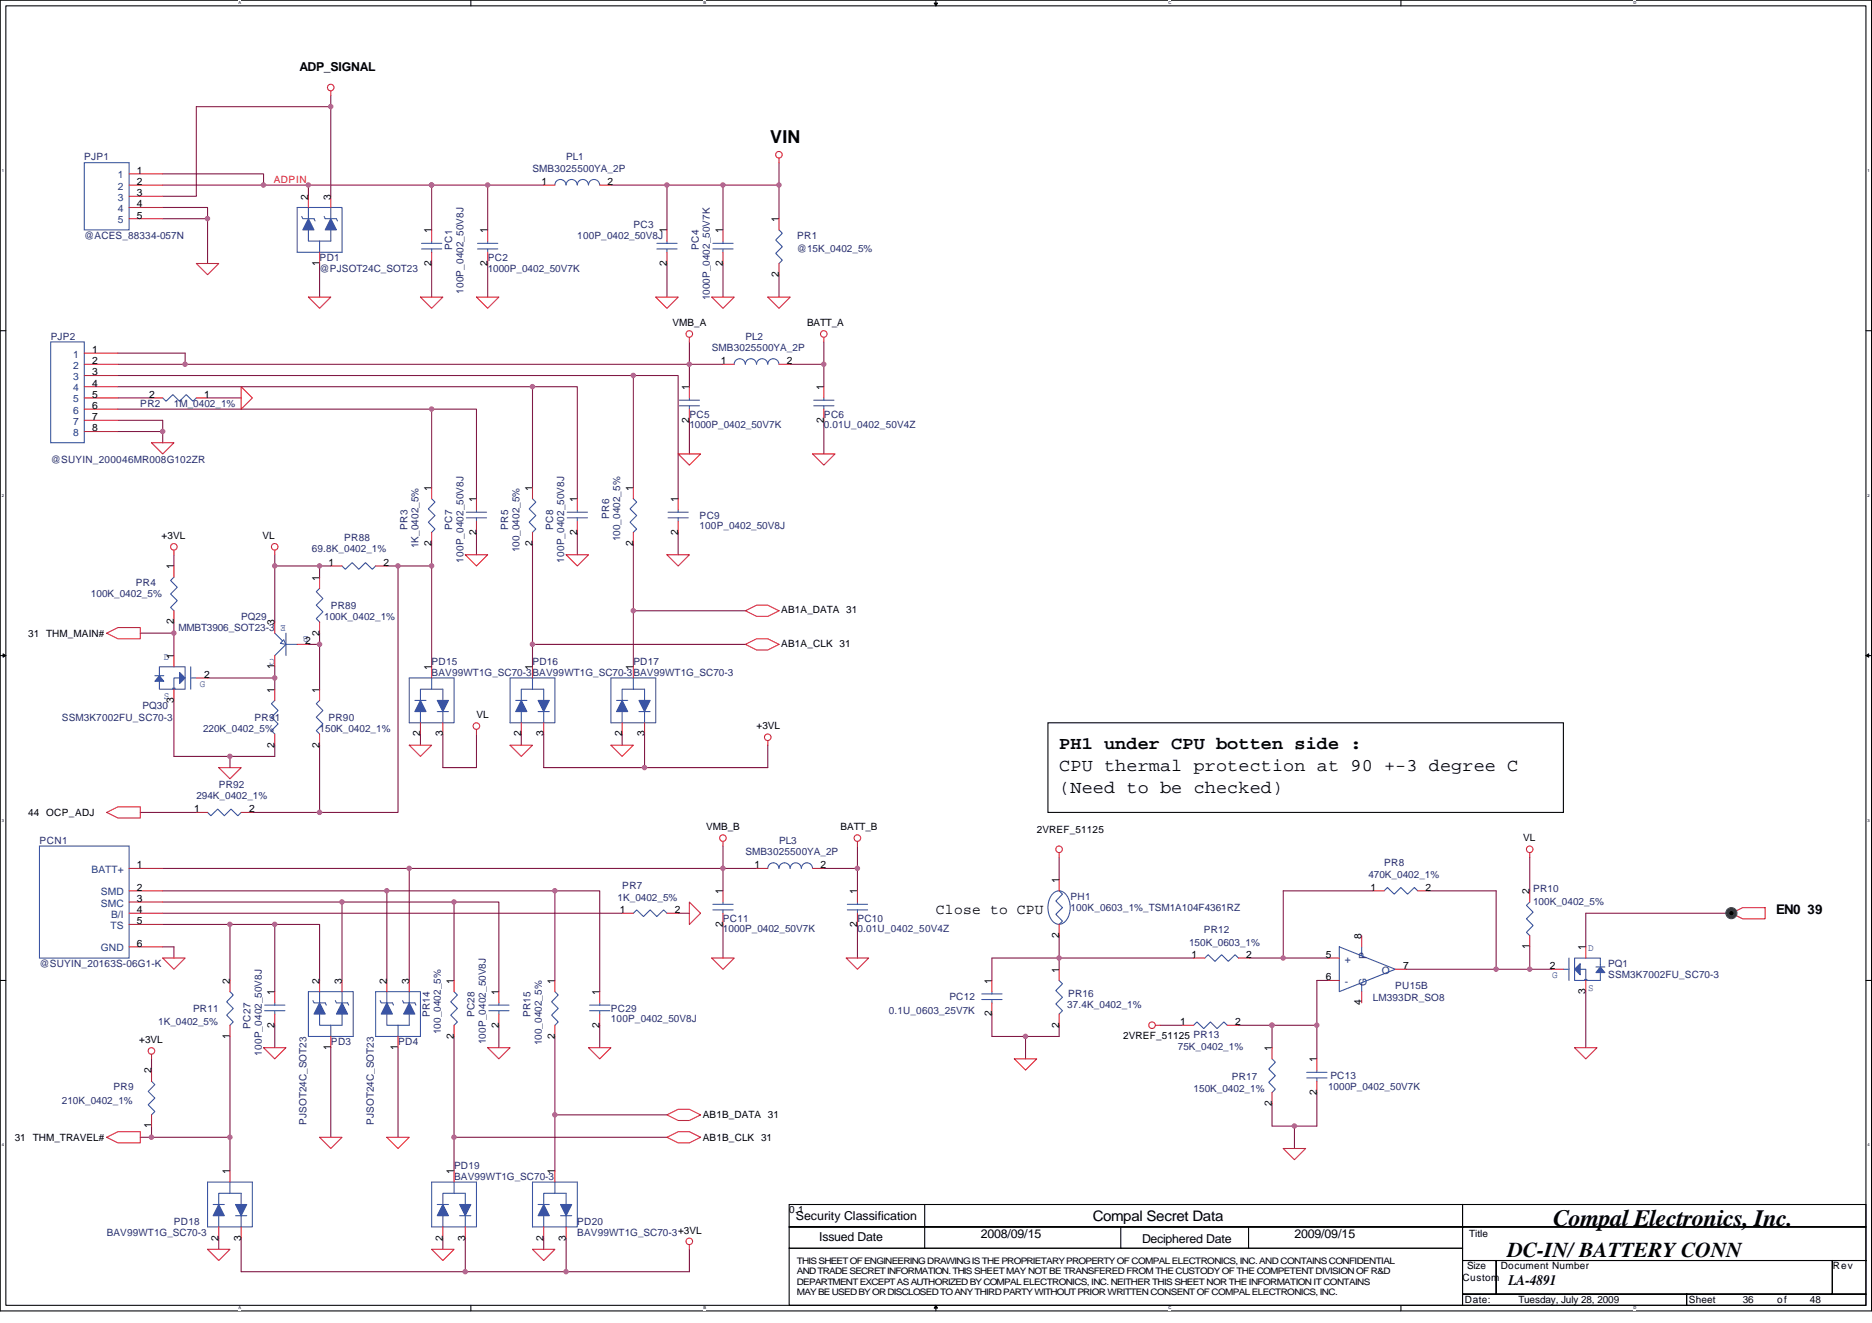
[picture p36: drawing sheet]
<svg xmlns="http://www.w3.org/2000/svg" width="297mm" height="210mm" viewBox="0 0 297 210" stroke-linecap="round" stroke-linejoin="round" font-family="sans-serif">
<defs><g id="words">
<text font-size="3.7" fill="#010202" x="246.5" y="194.5">Compal Electronics, Inc.</text>
<text font-size="3.4" fill="#010202" x="239.2" y="199.6">DC-IN/ BATTERY CONN</text>
<g font-size="2.8" fill="#010202">
<text x="122.2" y="22.8">VIN</text>
<text x="168.1" y="118.8">PH1 under CPU botten side :</text>
<text x="168.1" y="125.9">(Need to be checked)</text>
<text x="168.1" y="122.3">CPU thermal protection at 90 +-3 degree C</text>
</g>
<g font-size="2.3" fill="#010202">
<text x="148.5" y="145">Close to CPU</text>
<text x="173.4" y="193.8">Compal Secret Data</text>
<text x="239.3" y="203.9">LA-4891</text>
</g>
<text font-size="2.1" fill="#010202" x="281.8" y="145.1">EN0 39</text>
<g font-size="1.9" fill="#010202">
<text x="47.5" y="11.3">ADP_SIGNAL</text>
<text x="126.3" y="193.7">Security Classification</text>
<text x="130" y="197">Issued Date</text>
<text x="155.6" y="196.5">2008/09/15</text>
<text x="181.2" y="197.2">Deciphered Date</text>
<text x="205.4" y="196.5">2009/09/15</text>
</g>
<g font-size="1.6" fill="#282973">
<text x="13.4" y="25.5">PJP1</text>
<text x="84.5" y="27.2">SMB3025500YA_2P</text>
<text x="89.8" y="25.5">PL1</text>
<text x="13.4" y="37.9">@ACES_88334-057N</text>
<text x="50.7" y="41.5">PD1</text>
<text x="71.8" y="39.7" transform="rotate(-90 71.8 39.7)">PC1</text>
<text x="77.4" y="41.5">PC2</text>
<text x="91.6" y="37.9">100P_0402_50V8J</text>
<text x="100.5" y="36.1">PC3</text>
<text x="110.9" y="39.7" transform="rotate(-90 110.9 39.7)">PC4</text>
<text x="126.4" y="40">@15K_0402_5%</text>
<text x="126.5" y="37.9">PR1</text>
<text x="50.7" y="43.2">@PJSOT24C_SOT23</text>
<text x="73.5" y="46.6" transform="rotate(-90 73.5 46.6)">100P_0402_50V8J</text>
<text x="77.4" y="43.2">1000P_0402_50V7K</text>
<text x="112.6" y="47.7" transform="rotate(-90 112.6 47.7)">1000P_0402_50V7K</text>
<text x="8" y="53.9">PJP2</text>
<text x="118.3" y="53.9">PL2</text>
<text x="112.9" y="55.7">SMB3025500YA_2P</text>
<text x="22.3" y="64.6">PR2</text>
<text x="27.6" y="64.6">1M_0402_1%</text>
<text x="109.4" y="66.4">PC5</text>
<text x="109.4" y="68">1000P_0402_50V7K</text>
<text x="130.7" y="66.4">PC6</text>
<text x="130.7" y="68">0.01U_0402_50V4Z</text>
<text x="8" y="73.5">@SUYIN_200046MR008G102ZR</text>
<text x="96.6" y="82.4" transform="rotate(-90 96.6 82.4)">PR6</text>
<text x="111" y="82.4">PC9</text>
<text x="111" y="84">100P_0402_50V8J</text>
<text x="49.5" y="87.7">69.8K_0402_1%</text>
<text x="54.6" y="85.9">PR88</text>
<text x="64.6" y="84.1" transform="rotate(-90 64.6 84.1)">PR3</text>
<text x="66.4" y="87" transform="rotate(-90 66.4 87)">1K_0402_5%</text>
<text x="71.8" y="84.1" transform="rotate(-90 71.8 84.1)">PC7</text>
<text x="73.5" y="89.3" transform="rotate(-90 73.5 89.3)">100P_0402_50V8J</text>
<text x="80.6" y="84.1" transform="rotate(-90 80.6 84.1)">PR5</text>
<text x="82.4" y="87.7" transform="rotate(-90 82.4 87.7)">100_0402_5%</text>
<text x="87.8" y="84.1" transform="rotate(-90 87.8 84.1)">PC8</text>
<text x="89.5" y="89.3" transform="rotate(-90 89.5 89.3)">100P_0402_50V8J</text>
<text x="98.4" y="85.9" transform="rotate(-90 98.4 85.9)">100_0402_5%</text>
<text x="14.4" y="94.8">100K_0402_5%</text>
<text x="21.6" y="93">PR4</text>
<text x="28.3" y="100.1">MMBT3906_SOT23-3</text>
<text x="38.3" y="98.4">PQ29</text>
<text x="51.4" y="98.4">100K_0402_1%</text>
<text x="52.5" y="96.6">PR89</text>
<text x="68.5" y="105.5">PD15</text>
<text x="68.5" y="107.2">BAV99WT1G_SC70-3BAV99WT1G_SC70-3BAV99WT1G_SC70-3</text>
<text x="84.5" y="105.5">PD16</text>
<text x="100.5" y="105.5">PD17</text>
<text x="22.6" y="112.6">PQ30</text>
<text x="9.8" y="114.4">SSM3K7002FU_SC70-3</text>
<text x="32.2" y="116.1">220K_0402_5%</text>
<text x="40.4" y="114.4">PR91</text>
<text x="50.7" y="116.1">150K_0402_1%</text>
<text x="52.1" y="114.4">PR90</text>
<text x="34.7" y="125">PR92</text>
<text x="31.2" y="126.8">294K_0402_1%</text>
<text x="6.3" y="133.9">PCN1</text>
<text x="118.3" y="135.7">SMB3025500YA_2P</text>
<text x="123.6" y="133.9">PL3</text>
<text x="219.6" y="137.5">PR8</text>
<text x="98" y="143">1K_0402_5%</text>
<text x="98.7" y="141">PR7</text>
<text x="169.8" y="142.8">PH1</text>
<text x="217.1" y="139.4">470K_0402_1%</text>
<text x="243.3" y="141.6">PR10</text>
<text x="243.3" y="143.7">100K_0402_5%</text>
<text x="114.7" y="146.4">PC11</text>
<text x="114.7" y="148">1000P_0402_50V7K</text>
<text x="136.1" y="146.4">PC10</text>
<text x="136.1" y="148">0.01U_0402_50V4Z</text>
<text x="169.8" y="144.6">100K_0603_1%_TSM1A104F4361RZ</text>
<text x="191" y="148.1">PR12</text>
<text x="6.3" y="153.5">@SUYIN_20163S-06G1-K</text>
<text x="188.7" y="150.1">150K_0603_1%</text>
<text x="255.2" y="153.5">PQ1</text>
<text x="255.2" y="155.3">SSM3K7002FU_SC70-3</text>
<text x="30.6" y="160.6">PR11</text>
<text x="68.2" y="161.5" transform="rotate(-90 68.2 161.5)">PR14</text>
<text x="75.3" y="161.5" transform="rotate(-90 75.3 161.5)">PC28</text>
<text x="84.2" y="161.5" transform="rotate(-90 84.2 161.5)">PR15</text>
<text x="96.9" y="160.6">PC29</text>
<text x="141" y="160.9">0.1U_0603_25V7K</text>
<text x="150.6" y="158.6">PC12</text>
<text x="169.3" y="160.1">37.4K_0402_1%</text>
<text x="169.5" y="158.3">PR16</text>
<text x="217.8" y="158.8">LM393DR_SO8</text>
<text x="221.4" y="157">PU15B</text>
<text x="25.1" y="162.7">1K_0402_5%</text>
<text x="39.7" y="163.3" transform="rotate(-90 39.7 163.3)">PC27</text>
<text x="41.5" y="167.5" transform="rotate(-90 41.5 167.5)">100P_0402_50V8J</text>
<text x="52.5" y="165.9">PD3</text>
<text x="63.2" y="165.9">PD4</text>
<text x="70" y="164.1" transform="rotate(-90 70 164.1)">100_0402_5%</text>
<text x="77.1" y="165.8" transform="rotate(-90 77.1 165.8)">100P_0402_50V8J</text>
<text x="86" y="165.9" transform="rotate(-90 86 165.9)">100_0402_5%</text>
<text x="96.9" y="162.2">100P_0402_50V8J</text>
<text x="186.9" y="166.6">75K_0402_1%</text>
<text x="18" y="173">PR9</text>
<text x="189.4" y="173.4">150K_0402_1%</text>
<text x="195.4" y="171.4">PR17</text>
<text x="210.7" y="173">1000P_0402_50V7K</text>
<text x="211.1" y="171.3">PC13</text>
<text x="9.8" y="175.2">210K_0402_1%</text>
<text x="48.6" y="178.6" transform="rotate(-90 48.6 178.6)">PJSOT24C_SOT23</text>
<text x="59.3" y="178.6" transform="rotate(-90 59.3 178.6)">PJSOT24C_SOT23</text>
<text x="72" y="185.5">PD19</text>
<text x="72" y="187.3">BAV99WT1G_SC70-3</text>
<text x="16.9" y="196.1">BAV99WT1G_SC70-3</text>
<text x="27.6" y="194.4">PD18</text>
<text x="91.6" y="194.4">PD20</text>
<text x="91.6" y="196.1">BAV99WT1G_SC70-3+3VL</text>
</g>
<g font-size="1.6" fill="#1d437e">
<text x="18.7" y="28.3">1</text>
<text x="18.7" y="31.9">3</text>
<text x="18.7" y="33.7">4</text>
<text x="18.7" y="35.4">5</text>
<text x="18.7" y="30.1">2</text>
<text x="11.6" y="56.8">1</text>
<text x="11.6" y="58.5">2</text>
<text x="11.6" y="60.3">3</text>
<text x="11.6" y="62.1">4</text>
<text x="11.6" y="63.9">5</text>
<text x="11.6" y="65.7">6</text>
<text x="11.6" y="69.2">8</text>
<text x="11.6" y="67.4">7</text>
<text x="14.5" y="138.6">BATT+</text>
<text x="16" y="142.1">SMD</text>
<text x="16" y="143.9">SMC</text>
<text x="17.5" y="147.4">TS</text>
<text x="17.6" y="145.7">B/I</text>
<text x="16" y="151">GND</text>
<text x="213.4" y="152.8">+</text>
<text x="216.8" y="152.2" transform="rotate(-90 216.8 152.2)">P</text>
<text x="219.3" y="154.6">O</text>
<text x="213.4" y="156.3">-</text>
<text x="216.8" y="156.5" transform="rotate(-90 216.8 156.5)">G</text>
</g>
<g font-size="1.6" fill="#010202">
<text x="21.7" y="27.6">1</text>
<text x="21.7" y="29.4">2</text>
<text x="85.9" y="29.4">1</text>
<text x="96.4" y="29.4">2</text>
<text x="21.7" y="31.1">3</text>
<text x="21.7" y="32.9">4</text>
<text x="21.7" y="34.7">5</text>
<text x="48.9" y="31.7" transform="rotate(-90 48.9 31.7)">2</text>
<text x="52.5" y="31.7" transform="rotate(-90 52.5 31.7)">3</text>
<text x="123.6" y="35.2" transform="rotate(-90 123.6 35.2)">1</text>
<text x="68.5" y="37" transform="rotate(-90 68.5 37)">1</text>
<text x="77.4" y="37" transform="rotate(-90 77.4 37)">1</text>
<text x="105.8" y="37" transform="rotate(-90 105.8 37)">1</text>
<text x="114.7" y="37" transform="rotate(-90 114.7 37)">1</text>
<text x="50.7" y="42.2" transform="rotate(-90 50.7 42.2)">1</text>
<text x="68.5" y="42.2" transform="rotate(-90 68.5 42.2)">2</text>
<text x="77.4" y="42.2" transform="rotate(-90 77.4 42.2)">2</text>
<text x="105.8" y="42.2" transform="rotate(-90 105.8 42.2)">2</text>
<text x="114.7" y="42.2" transform="rotate(-90 114.7 42.2)">2</text>
<text x="123.6" y="44" transform="rotate(-90 123.6 44)">2</text>
<text x="106.7" y="51.8">VMB_A</text>
<text x="128.1" y="51.8">BATT_A</text>
<text x="14.6" y="56">1</text>
<text x="14.6" y="59.6">3</text>
<text x="14.6" y="57.8">2</text>
<text x="114.4" y="57.8">1</text>
<text x="124.9" y="57.8">2</text>
<text x="14.6" y="61.4">4</text>
<text x="14.6" y="63.1">5</text>
<text x="14.6" y="64.9">6</text>
<text x="23.7" y="63.1">2</text>
<text x="32.4" y="63.1">1</text>
<text x="109.4" y="61.9" transform="rotate(-90 109.4 61.9)">1</text>
<text x="130.7" y="61.9" transform="rotate(-90 130.7 61.9)">1</text>
<text x="14.6" y="68.5">8</text>
<text x="14.6" y="66.7">7</text>
<text x="109.4" y="67.1" transform="rotate(-90 109.4 67.1)">2</text>
<text x="130.7" y="67.1" transform="rotate(-90 130.7 67.1)">2</text>
<text x="68.5" y="77.9" transform="rotate(-90 68.5 77.9)">1</text>
<text x="84.5" y="77.9" transform="rotate(-90 84.5 77.9)">1</text>
<text x="100.5" y="77.9" transform="rotate(-90 100.5 77.9)">1</text>
<text x="75.6" y="79.7" transform="rotate(-90 75.6 79.7)">1</text>
<text x="91.6" y="79.7" transform="rotate(-90 91.6 79.7)">1</text>
<text x="107.6" y="79.7" transform="rotate(-90 107.6 79.7)">1</text>
<text x="25.7" y="85.6">+3VL</text>
<text x="41.7" y="85.6">VL</text>
<text x="52.1" y="89.8">1</text>
<text x="60.9" y="89.8">2</text>
<text x="68.5" y="86.7" transform="rotate(-90 68.5 86.7)">2</text>
<text x="75.6" y="84.9" transform="rotate(-90 75.6 84.9)">2</text>
<text x="84.5" y="86.7" transform="rotate(-90 84.5 86.7)">2</text>
<text x="91.6" y="84.9" transform="rotate(-90 91.6 84.9)">2</text>
<text x="100.5" y="86.7" transform="rotate(-90 100.5 86.7)">2</text>
<text x="107.6" y="84.9" transform="rotate(-90 107.6 84.9)">2</text>
<text x="27.6" y="90.4" transform="rotate(-90 27.6 90.4)">1</text>
<text x="50.7" y="92.1" transform="rotate(-90 50.7 92.1)">1</text>
<text x="4.5" y="101">31 THM_MAIN#</text>
<text x="27.6" y="99.1" transform="rotate(-90 27.6 99.1)">2</text>
<text x="43.6" y="99.2" transform="rotate(-90 43.6 99.2)">3</text>
<text x="50.7" y="100.9" transform="rotate(-90 50.7 100.9)">2</text>
<text x="124" y="97.3">AB1A_DATA 31</text>
<text x="27.6" y="104.6" transform="rotate(-90 27.6 104.6)">1</text>
<text x="32.4" y="107.6">2</text>
<text x="43.6" y="106.2" transform="rotate(-90 43.6 106.2)">1</text>
<text x="48.4" y="102.3">2</text>
<text x="68.5" y="106.4" transform="rotate(-90 68.5 106.4)">1</text>
<text x="84.5" y="106.4" transform="rotate(-90 84.5 106.4)">1</text>
<text x="100.5" y="106.4" transform="rotate(-90 100.5 106.4)">1</text>
<text x="124" y="102.6">AB1A_CLK 31</text>
<text x="27.6" y="111.5" transform="rotate(-90 27.6 111.5)">3</text>
<text x="43.6" y="109.9" transform="rotate(-90 43.6 109.9)">1</text>
<text x="50.7" y="109.9" transform="rotate(-90 50.7 109.9)">1</text>
<text x="43.6" y="118.7" transform="rotate(-90 43.6 118.7)">2</text>
<text x="50.7" y="118.7" transform="rotate(-90 50.7 118.7)">2</text>
<text x="66.7" y="116.9" transform="rotate(-90 66.7 116.9)">2</text>
<text x="70.2" y="116.9" transform="rotate(-90 70.2 116.9)">3</text>
<text x="75.6" y="114">VL</text>
<text x="82.7" y="116.9" transform="rotate(-90 82.7 116.9)">2</text>
<text x="86.3" y="116.9" transform="rotate(-90 86.3 116.9)">3</text>
<text x="98.7" y="116.9" transform="rotate(-90 98.7 116.9)">2</text>
<text x="102.3" y="116.9" transform="rotate(-90 102.3 116.9)">3</text>
<text x="120.1" y="115.8">+3VL</text>
<text x="4.5" y="129.5">44 OCP_ADJ</text>
<text x="30.8" y="128.9">1</text>
<text x="39.5" y="128.9">2</text>
<text x="112.1" y="131.8">VMB_B</text>
<text x="133.4" y="131.8">BATT_B</text>
<text x="21.7" y="137.8">1</text>
<text x="119.7" y="137.8">1</text>
<text x="130.2" y="137.8">2</text>
<text x="164.5" y="132.1">2VREF_51125</text>
<text x="241.7" y="133.6">VL</text>
<text x="21.7" y="141.4">2</text>
<text x="21.7" y="143.1">3</text>
<text x="114.7" y="141.9" transform="rotate(-90 114.7 141.9)">1</text>
<text x="136" y="141.9" transform="rotate(-90 136 141.9)">1</text>
<text x="168" y="140.1" transform="rotate(-90 168 140.1)">1</text>
<text x="217.5" y="141.4">1</text>
<text x="226.2" y="141.4">2</text>
<text x="242.7" y="141.9" transform="rotate(-90 242.7 141.9)">2</text>
<text x="21.7" y="146.7">5</text>
<text x="21.7" y="144.9">4</text>
<text x="98.4" y="144.9">1</text>
<text x="107.1" y="144.9">2</text>
<text x="114.7" y="147.1" transform="rotate(-90 114.7 147.1)">2</text>
<text x="136" y="147.1" transform="rotate(-90 136 147.1)">2</text>
<text x="168" y="148.9" transform="rotate(-90 168 148.9)">2</text>
<text x="216" y="149" transform="rotate(-90 216 149)">8</text>
<text x="21.7" y="150.3">6</text>
<text x="168" y="154.4" transform="rotate(-90 168 154.4)">1</text>
<text x="189" y="152">1</text>
<text x="197.8" y="152">2</text>
<text x="210.4" y="152">5</text>
<text x="210.4" y="155.6">6</text>
<text x="222.6" y="153.8">7</text>
<text x="242.7" y="150.7" transform="rotate(-90 242.7 150.7)">1</text>
<text x="245.9" y="153.8">2</text>
<text x="251.6" y="150.8" transform="rotate(-90 251.6 150.8)">1</text>
<text x="36.5" y="156.1" transform="rotate(-90 36.5 156.1)">2</text>
<text x="43.6" y="157.9" transform="rotate(-90 43.6 157.9)">1</text>
<text x="50.7" y="156.1" transform="rotate(-90 50.7 156.1)">2</text>
<text x="54.2" y="156.1" transform="rotate(-90 54.2 156.1)">3</text>
<text x="61.4" y="156.1" transform="rotate(-90 61.4 156.1)">2</text>
<text x="64.9" y="156.1" transform="rotate(-90 64.9 156.1)">3</text>
<text x="72" y="156.1" transform="rotate(-90 72 156.1)">1</text>
<text x="79.1" y="157.9" transform="rotate(-90 79.1 157.9)">1</text>
<text x="88" y="156.1" transform="rotate(-90 88 156.1)">1</text>
<text x="95.1" y="157.9" transform="rotate(-90 95.1 157.9)">1</text>
<text x="157.4" y="161.3" transform="rotate(-90 157.4 161.3)">2</text>
<text x="157.4" y="156.1" transform="rotate(-90 157.4 156.1)">1</text>
<text x="216" y="159.6" transform="rotate(-90 216 159.6)">4</text>
<text x="251.6" y="157.8" transform="rotate(-90 251.6 157.8)">3</text>
<text x="22.1" y="165.6">+3VL</text>
<text x="36.5" y="164.9" transform="rotate(-90 36.5 164.9)">1</text>
<text x="43.6" y="163.1" transform="rotate(-90 43.6 163.1)">2</text>
<text x="52.5" y="166.7" transform="rotate(-90 52.5 166.7)">1</text>
<text x="63.1" y="166.7" transform="rotate(-90 63.1 166.7)">1</text>
<text x="72" y="164.9" transform="rotate(-90 72 164.9)">2</text>
<text x="79.1" y="163.1" transform="rotate(-90 79.1 163.1)">2</text>
<text x="88" y="164.9" transform="rotate(-90 88 164.9)">2</text>
<text x="95.1" y="163.1" transform="rotate(-90 95.1 163.1)">2</text>
<text x="168" y="163.1" transform="rotate(-90 168 163.1)">2</text>
<text x="178.2" y="164.9">2VREF_51125 PR13</text>
<text x="187.3" y="162.7">1</text>
<text x="196" y="162.7">2</text>
<text x="201.8" y="166.8" transform="rotate(-90 201.8 166.8)">1</text>
<text x="24" y="170.4" transform="rotate(-90 24 170.4)">2</text>
<text x="208.9" y="173.8" transform="rotate(-90 208.9 173.8)">2</text>
<text x="208.9" y="168.6" transform="rotate(-90 208.9 168.6)">1</text>
<text x="24" y="179.1" transform="rotate(-90 24 179.1)">1</text>
<text x="111.5" y="177.5">AB1B_DATA 31</text>
<text x="201.8" y="175.6" transform="rotate(-90 201.8 175.6)">2</text>
<text x="2.3" y="181">31 THM_TRAVEL#</text>
<text x="111.5" y="181">AB1B_CLK 31</text>
<text x="36.5" y="186.4" transform="rotate(-90 36.5 186.4)">1</text>
<text x="72" y="186.4" transform="rotate(-90 72 186.4)">1</text>
<text x="88" y="186.4" transform="rotate(-90 88 186.4)">1</text>
<text x="34.7" y="196.9" transform="rotate(-90 34.7 196.9)">2</text>
<text x="38.2" y="196.9" transform="rotate(-90 38.2 196.9)">3</text>
<text x="70.2" y="196.9" transform="rotate(-90 70.2 196.9)">2</text>
<text x="73.8" y="196.9" transform="rotate(-90 73.8 196.9)">3</text>
<text x="86.3" y="196.9" transform="rotate(-90 86.3 196.9)">2</text>
<text x="89.8" y="196.9" transform="rotate(-90 89.8 196.9)">3</text>
<text x="125.2" y="192.6">0.1</text>
<text x="233.1" y="196.3">Title</text>
<text x="232.1" y="203.3">Custom</text>
<text x="232.8" y="201.5">Size</text>
<text x="238.1" y="201.5">Document Number</text>
<text x="290.8" y="201.5">Rev</text>
<text x="232.4" y="206.8">Date:</text>
<text x="241" y="206.8">Tuesday, July 28, 2009</text>
<text x="268" y="206.8">Sheet</text>
<text x="276.5" y="206.8">36</text>
<text x="282" y="206.8">of</text>
<text x="287.2" y="206.8">48</text>
</g>
<text font-size="1.6" fill="#ed2024" x="43.4" y="29">ADPIN</text>
<g font-size="1.6" fill="#3953a4">
<text x="45.4" y="99.2" transform="rotate(180 45.4 99.2)">E</text>
<text x="48.9" y="101" transform="rotate(180 48.9 101)">B</text>
<text x="26" y="104.8">D</text>
<text x="43.6" y="104.5" transform="rotate(180 43.6 104.5)">C</text>
<text x="26" y="111">S</text>
<text x="31.7" y="109">G</text>
<text x="246.3" y="155.3">G</text>
<text x="252" y="151">D</text>
<text x="252" y="157.2">S</text>
</g>
<g font-size="1.4" fill="#010202">
<text x="126.4" y="200.6">THIS SHEET OF ENGINEERING DRAWING IS THE PROPRIETARY PROPERTY OF COMPAL ELECTRONICS, INC. AND CONTAINS CONFIDENTIAL</text>
<text x="126.4" y="202.2">AND TRADE SECRET INFORMATION. THIS SHEET MAY NOT BE TRANSFERED FROM THE CUSTODY OF THE COMPETENT DIVISION OF R&amp;D</text>
<text x="126.4" y="203.9">DEPARTMENT EXCEPT AS AUTHORIZED BY COMPAL ELECTRONICS, INC. NEITHER THIS SHEET NOR THE INFORMATION IT CONTAINS</text>
<text x="126.4" y="205.5">MAY BE USED BY OR DISCLOSED TO ANY THIRD PARTY WITHOUT PRIOR WRITTEN CONSENT OF COMPAL ELECTRONICS, INC.</text>
</g>
<g font-size=".6" fill="#010202">
<text x="37.8" y=".7">A</text>
<text x="111.6" y=".7">B</text>
<text x="185.4" y=".7">C</text>
<text x="259.2" y=".7">D</text>
<text x=".3" y="27.3">1</text>
<text x="296.3" y="27.3">1</text>
<text x=".3" y="78.8">2</text>
<text x="296.3" y="78.8">2</text>
<text x=".3" y="130.4">3</text>
<text x="296.3" y="130.4">3</text>
<text x=".3" y="182">4</text>
<text x="296.3" y="182">4</text>
<text x="37.8" y="207.8">A</text>
<text x="111.6" y="207.8">B</text>
<text x="185.4" y="207.8">C</text>
<text x="259.2" y="207.8">D</text>
</g>
</g></defs>
<path d="M0 0h297v208.1h-297zM.9 .9h295.2v206.3h-295.2z" fill="none" stroke="#010202" stroke-width=".17"/>
<g fill="#fff">
<path d="M37.8 .1h.4v.7h-.4z"/>
<path d="M37.8 207.3h.4v.7h-.4z"/>
</g>
<path d="M74.7 0v.9M74.7 207.2v.9" fill="none" stroke="#010202" stroke-width=".17"/>
<g fill="#fff">
<path d="M111.6 .1h.4v.7h-.4z"/>
<path d="M111.6 207.3h.4v.7h-.4z"/>
</g>
<path d="M148.5 0v.9M148.5 207.2v.9" fill="none" stroke="#010202" stroke-width=".17"/>
<path d="M148.2 .5h.6l-.3 .4z" fill="#010202"/>
<path d="M148.2 .5h.6l-.3 .4z" fill="none" stroke="#010202" stroke-width=".16"/>
<path d="M148.5 207.2l.3 .4h-.6z" fill="#010202"/>
<path d="M148.5 207.2l.3 .4h-.6z" fill="none" stroke="#010202" stroke-width=".16"/>
<g fill="#fff">
<path d="M185.4 .1h.4v.7h-.4z"/>
<path d="M185.4 207.3h.4v.7h-.4z"/>
</g>
<path d="M222.3 0v.9M222.3 207.2v.9" fill="none" stroke="#010202" stroke-width=".17"/>
<g fill="#fff">
<path d="M259.2 .1h.4v.7h-.4z"/>
<path d="M259.2 207.3h.4v.7h-.4z"/>
<path d="M.3 26.7h.3v.7h-.3z"/>
<path d="M296.3 26.7h.3v.7h-.3z"/>
<path d="M.3 78.3h.3v.7h-.3z"/>
<path d="M296.3 78.3h.3v.7h-.3z"/>
</g>
<path d="M0 52.5h.9M296.1 52.5h.9" fill="none" stroke="#010202" stroke-width=".17"/>
<g fill="#fff">
<path d="M.3 129.8h.3v.7h-.3z"/>
<path d="M296.3 129.8h.3v.7h-.3z"/>
</g>
<path d="M0 104.1h.9M296.1 104.1h.9" fill="none" stroke="#010202" stroke-width=".17"/>
<path d="M.5 103.8l.4 .3-.4 .2z" fill="#010202"/>
<path d="M.5 103.8l.4 .3-.4 .2z" fill="none" stroke="#010202" stroke-width=".16"/>
<path d="M296.1 104.1l.4-.3v.5z" fill="#010202"/>
<path d="M296.1 104.1l.4-.3v.5z" fill="none" stroke="#010202" stroke-width=".16"/>
<g fill="#fff">
<path d="M.3 181.4h.3v.7h-.3z"/>
<path d="M296.3 181.4h.3v.7h-.3z"/>
</g>
<path d="M0 155.6h.9M296.1 155.6h.9" fill="none" stroke="#010202" stroke-width=".17"/>
<g fill="none" stroke="#7f1542" stroke-width=".17">
<path d="M52.5 15.2v1.7M25.8 31.2h5.4v-14.3h21.3v14.3M25.8 27.6h16v1.8h-16M25.8 32.9h7.1v1.8h-7.1M32.9 34.7v7.1M41.8 29.4h7.1v1.8M48.9 29.4h37.4M68.5 29.4v7.1M77.4 29.4v7.1M96.9 29.4h26.7M105.8 29.4v7.1M114.7 29.4v7.1"/>
<path d="M123.6 25.8v8.9M18.7 57.8h96M18.7 56h10.7v1.8M18.7 59.6h81.8M50.7 41.8v5.4M68.5 41.8v5.4M77.4 41.8v5.4M100.5 59.6v17.8M100.5 59.6h7.1v19.6M105.8 41.8v5.4M109.4 54.3v7.1M114.7 41.8v5.4"/>
<path d="M123.6 43.6v3.6M125.4 57.8h5.3M130.7 54.3v7.1M18.7 63.2h5.3M18.7 64.9h49.8M18.7 66.7h7.1v3.6M18.7 68.5h7.1M18.7 61.4h65.8M32.9 63.2h5.4M68.5 64.9v12.5M68.5 64.9h7.1v14.3M84.5 61.4v16"/>
<path d="M84.5 61.4h7.1v17.8M109.4 66.7v5.3M130.7 66.7v5.3M27.6 88v1.8M27.6 98.7v5.4M43.6 89.8h8.9M43.6 88v10.7M50.7 89.8v1.8M61.4 89.8h7.1M63.2 89.8v39.1h-12.5M68.5 86.3v19.5M75.6 84.5v3.5"/>
<path d="M84.5 86.3v19.5M91.6 84.5v3.5M100.5 96.9h17.8M100.5 86.3v19.5M107.6 84.5v3.5M22.3 100.5h5.3M27.6 111.2v8.9h8.9v1.7M32.9 107.6h10.7M43.6 105.8v3.6M43.6 118.3v1.8h-7.1M48.9 102.3h1.8M50.7 100.5v8.9"/>
<path d="M50.7 118.3v10.6M66.7 116.5v1.8M70.3 116.5v5.3h5.3v-5.3M82.7 116.5v1.8M84.5 102.3h33.8M86.3 116.5v5.3h35.5v-3.5M98.7 116.5v1.8M102.3 116.5v5.3M22.3 128.9h8.9M25.8 137.8h39.1v17.8M40 128.9h10.7M64.9 137.8h55.2"/>
<path d="M114.7 134.3v7.1M130.7 137.8h5.4M136.1 134.3v7.1M168.1 136.1v3.5M242.7 136.1v5.3M25.8 144.9h72.9M25.8 146.7h10.7M25.8 150.3h1.8v1.8M25.8 143.2h28.5v12.4M25.8 141.4h35.6v14.2M36.5 146.7h7.1v10.7M36.5 146.7v8.9"/>
<path d="M43.6 146.7h7.1v8.9M54.3 143.2h17.7M61.4 141.4h26.7M72 143.2h7.2v14.2M72 143.2v12.4M88.1 141.4v14.2M88.1 141.4h7.1v16M107.6 144.9h1.8M114.7 146.7v5.4M136.1 146.7v5.4M168.1 153.8v-1.7h-10.7v3.5M168.1 148.5v3.6h21.3"/>
<path d="M198.3 152.1h12.4M210.7 155.6h-1.7v12.5M217.8 141.4h-14.2v10.7M223.2 153.8h23.1M226.7 141.4h10.7v12.4M242.7 150.3v3.5M251.6 157.4v8.9M274.7 144.9h-23.1v5.4M24 168.1v1.7M24 178.7v1.8M36.5 164.5v21.3M43.6 162.7v3.6"/>
<path d="M52.5 166.3v14.2M63.2 166.3v14.2M72 164.5v21.3M79.2 162.7v3.6M88.1 164.5v21.3M88.1 176.9h17.7M95.2 162.7v3.6M157.4 160.9v3.6h10.7v-1.8M162.7 164.5v3.6M184.1 162.7h3.5M196.5 162.7h12.5M201.8 175.2v3.5h3.6v3.6"/>
<path d="M201.8 162.7v3.6M209 173.4v5.3h-3.6M22.3 180.5h14.2M34.7 196.5v1.8M38.3 196.5v5.3h71.1v-3.5M70.3 196.5v1.8M72 180.5h33.8M73.8 196.5v5.3M86.3 196.5v1.8M89.8 196.5v5.3"/>
</g>
<path d="M118.3 96.9l1.8-.8h1.7l1.8 .8-1.8 .9h-1.7zM16.9 100.5l1.8-.9h3.6v1.8h-3.6zM118.3 102.3l1.8-.9h1.7l1.8 .9-1.8 .9h-1.7zM16.9 128.9l1.8-.8h3.6v1.7h-3.6zM274.7 144.9l1.8-.8h3.6v1.7h-3.6zM105.8 176.9l1.8-.8h1.8l1.8 .8-1.8 .9h-1.8zM16.9 180.5l1.8-.9h3.6v1.8h-3.6zM105.8 180.5l1.8-.9h1.8l1.8 .9-1.8 .9h-1.8z" fill="none" stroke="#ed2024" stroke-width=".17"/>
<circle cx="274.7" cy="144.9" r=".88" fill="#098140"/>
<circle cx="274.7" cy="144.9" r=".88" fill="none" stroke="#098140" stroke-width=".17"/>
<circle cx="274.7" cy="144.9" r=".43" fill="#010202"/>
<circle cx="274.7" cy="144.9" r=".43" fill="none" stroke="#098140" stroke-width=".17"/>
<g fill="none" stroke="#ed2024" stroke-width=".17">
<path d="M52.5 14.4v.8M123.6 25.1v.7M31.2 41.8h3.5l-1.8 1.8zM48.9 47.2h3.6l-1.8 1.7zM66.7 47.2h3.6l-1.8 1.7zM75.6 47.2h3.6l-1.8 1.7zM104.1 47.2h3.5l-1.8 1.7zM109.4 53.5v.8M112.9 47.2h3.6l-1.8 1.7zM121.8 47.2h3.6l-1.8 1.7zM130.7 53.5v.8M24 70.3h3.6l-1.8 1.7z"/>
<path d="M38.3 61.4l1.7 1.8-1.7 1.7zM107.6 72h3.6l-1.8 1.8zM128.9 72h3.6l-1.8 1.8zM27.6 87.3v.7M43.6 87.3v.7M73.8 88h3.6l-1.8 1.8zM89.8 88h3.6l-1.8 1.8zM105.8 88h3.6l-1.8 1.8zM64.9 118.3h3.6l-1.8 1.8zM75.6 115.8v.7M80.9 118.3h3.6l-1.8 1.8zM96.9 118.3h3.6l-1.8 1.8z"/>
<path d="M121.8 117.6v.7M34.7 121.8h3.6l-1.8 1.8zM114.7 133.6v.7M136.1 133.6v.7M168.1 135.3v.8M242.7 135.3v.8M25.8 152.1h3.6l-1.8 1.7zM43.6 157.4v1.8M109.4 143.2l1.8 1.7-1.8 1.8zM112.9 152.1h3.6l-1.8 1.7zM134.3 152.1h3.5l-1.7 1.7zM242.7 141.4v1.8"/>
<path d="M242.7 148.5v1.8M24 167.3v.8M41.8 166.3h3.6l-1.8 1.8zM43.6 160.9v1.8M77.4 166.3h3.5l-1.7 1.8zM93.4 166.3h3.5l-1.7 1.8zM160.9 168.1h3.6l-1.8 1.7zM183.3 162.7h.8M249.8 166.3h3.6l-1.8 1.8zM32.9 198.3h3.6l-1.8 1.8zM50.7 180.5h3.6l-1.8 1.8zM61.4 180.5h3.5l-1.7 1.8z"/>
<path d="M68.5 198.3h3.5l-1.7 1.8zM84.5 198.3h3.6l-1.8 1.8zM109.4 197.6v.7M203.6 182.3h3.6l-1.8 1.8z"/>
<circle cx="52.5" cy="13.9" r=".52"/>
<circle cx="123.6" cy="24.6" r=".52"/>
<circle cx="109.4" cy="53" r=".52"/>
<circle cx="130.7" cy="53" r=".52"/>
<circle cx="27.6" cy="86.8" r=".52"/>
<circle cx="43.6" cy="86.8" r=".52"/>
<circle cx="75.6" cy="115.2" r=".52"/>
<circle cx="121.8" cy="117" r=".52"/>
<circle cx="114.7" cy="133" r=".52"/>
<circle cx="136" cy="133" r=".52"/>
<circle cx="168" cy="134.8" r=".52"/>
<circle cx="242.7" cy="134.8" r=".52"/>
<circle cx="24" cy="166.8" r=".52"/>
<circle cx="182.8" cy="162.7" r=".52"/>
<circle cx="109.4" cy="197" r=".52"/>
</g>
<g fill="none" stroke="#010202" stroke-width=".17">
<path d="M166.3 114.7h81.8v14.2h-81.8zM125.2 191.2h106.9v3.5h-106.9zM125.2 194.7h106.9v3.4h-106.9zM125.2 198.1h106.9v9.1h-106.9zM146.7 191.2v6.9M177.8 194.7v3.4M198.1 194.7v3.4M232.1 191.2h64v3.5h-64zM232.1 194.7h64v5.4h-64zM232.1 205.4h35.5v1.8h-35.5zM232.1 200.1h5.3v5.3h-5.3zM237.4 200.1h53.3v5.3h-53.3z"/>
<path d="M267.6 205.4h28.5v1.8h-28.5zM290.7 200.1h5.4v5.3h-5.4z"/>
</g>
<path d="M42 159.5h3.2M43.6 159.2v.3M242.7 143.2l-.5 .5 1.1 1.1-1.1 1 1.1 1.1-1.1 1.1 .5 .5M42 160.4h3.2M43.6 160.4v.5" fill="none" stroke="#3953a4" stroke-width=".17"/>
<path d="M61.4 159.2l.9 1.7h-1.8z" fill="#3953a4"/>
<path d="M59.6 157.4h7.1v7.1h-7.1zM61.4 159.2l.9 1.7h-1.8zM61.4 157.4v1.8M64.9 157.4v1.8M61.4 160.9v1.8h1.8v1.8" fill="none" stroke="#3953a4" stroke-width=".17"/>
<path d="M64.9 159.2l.9 1.7h-1.8z" fill="#3953a4"/>
<path d="M74 82.2h3.2M74 81.3h3.2M75.6 80.9v.4M75.6 82.2v.5M60.3 158.8l.2 .4h1.8l.1 .3M63.9 158.8l.1 .4h1.8l.2 .3M64.9 159.2l.9 1.7h-1.8zM64.9 160.9v1.8h-1.7" fill="none" stroke="#3953a4" stroke-width=".17"/>
<path d="M75.6 79.2v1.7M75.6 82.7v1.8M61.4 155.6v1.8M64.9 155.6v1.8M63.2 164.5v1.8" fill="none" stroke="#ed2024" stroke-width=".17"/>
<path d="M70.3 191.2l.9 1.8h-1.8z" fill="#3953a4"/>
<path d="M68.5 187.6h7.1v7.1h-7.1zM70.3 191.2l.9 1.8h-1.8zM70.3 193v1.7M72 187.6v1.8h-1.7v1.8M73.8 193v1.7" fill="none" stroke="#3953a4" stroke-width=".17"/>
<path d="M72.9 191.2h1.8l-.9 1.8z" fill="#3953a4"/>
<g fill="none" stroke="#3953a4" stroke-width=".17">
<path d="M104.2 39.5h3.2M104.2 38.6h3.2M105.8 38.3v.3M105.8 39.5v.5M113.1 39.5h3.2M113.1 38.6h3.2M114.7 38.3v.3M114.7 39.5v.5M129.1 64.4h3.2M129.1 63.5h3.2M130.7 63.2v.3M130.7 64.4v.5"/>
<path d="M27.6 91.6l-.5 .5 1 1.1-1 1.1 1 1-1 1.1 .5 .5M54.3 89.8l.5 .6 1.1-1.1 1 1.1 1.1-1.1 1.1 1.1 .5-.6M43.6 100.5l1.2 1.2M45 101.6l.4 .7-.9-.2zM45.4 102.3l-1.8 1.8M45.4 100.5v3.6M45.4 102.3h1.8M125.4 137.8a.89 .89 0 0 0-.9-.9 .89 .89 0 0 0-.9 .9 .88 .88 0 0 0-.9-.9 .88 .88 0 0 0-.9 .9M125.4 137.8a.88 .88 0 0 1 .9-.9 .88 .88 0 0 1 .8 .9M128.9 137.8a.88 .88 0 0 0-.9-.9 .88 .88 0 0 0-.8 .9M36.5 157.4l.5 .5-1 1.1 1 1.1-1 1 1 1.1-.5 .5M155.8 158.6h3.2"/>
<path d="M155.8 157.8h3.2M157.4 157.4v.4M157.4 158.6v.6M212.5 150.3l8.9 3.5-8.9 3.6zM216.1 150.3v1.4M216.1 156v1.4M69.4 191.2h1.8M72 189.4h1.8v1.8M72.9 191.2h1.8l-.9 1.8zM72.9 193h1.8"/>
</g>
<g fill="none" stroke="#ed2024" stroke-width=".17">
<path d="M105.8 36.5v1.8M114.7 36.5v1.8M105.8 40v1.8M114.7 40v1.8M130.7 61.4v1.8M130.7 64.9v1.8M27.6 89.8v1.8M27.6 96.9v1.8M43.6 98.7v1.8M52.5 89.8h1.8M59.6 89.8h1.8M43.6 104.1v1.7"/>
<path d="M47.2 102.3h1.7M120.1 137.8h1.7M128.9 137.8h1.8M36.5 155.6v1.8M157.4 155.6v1.8M157.4 159.2v1.7M210.7 152.1h1.8M210.7 155.6h1.8M216.1 148.5v1.8M216.1 157.4v1.8M221.4 153.8h1.8M36.5 162.7v1.8"/>
<path d="M70.3 194.7v1.8M72 185.8v1.8M73.8 194.7v1.8"/>
</g>
<path d="M86.3 191.2l.9 1.8h-1.8z" fill="#3953a4"/>
<path d="M84.5 187.6h7.1v7.1h-7.1zM86.3 193v1.7M86.3 191.2l.9 1.8h-1.8zM88.1 187.6v1.8h-1.8v1.8M89.8 193v1.7" fill="none" stroke="#3953a4" stroke-width=".17"/>
<path d="M88.9 191.2h1.8l-.9 1.8z" fill="#3953a4"/>
<path d="M50.7 93.4l-.5 .5 1 1.1-1 1.1 1 1-1 1.1 .5 .5M85.4 191.2h1.8M88.1 189.4h1.7v1.8M88.9 191.2h1.8l-.9 1.8zM88.9 193h1.8" fill="none" stroke="#3953a4" stroke-width=".17"/>
<path d="M50.7 91.6v1.8M50.7 98.7v1.8M86.3 194.7v1.8M88.1 185.8v1.8M89.8 194.7v1.8" fill="none" stroke="#ed2024" stroke-width=".17"/>
<path d="M50.7 159.2l.9 1.7h-1.8z" fill="#3953a4"/>
<path d="M48.9 157.4h7.1v7.1h-7.1zM50.7 159.2l.9 1.7h-1.8zM50.7 157.4v1.8M54.3 157.4v1.8M50.7 160.9v1.8h1.8v1.8" fill="none" stroke="#3953a4" stroke-width=".17"/>
<path d="M54.3 159.2l.9 1.7h-1.8z" fill="#3953a4"/>
<path d="M95.1 29.4a.89 .89 0 0 0-.8-.9 .89 .89 0 0 0-.9 .9 .89 .89 0 0 0-.9-.9 .89 .89 0 0 0-.9 .9 .89 .89 0 0 0-.9-.9 .89 .89 0 0 0-.9 .9 .88 .88 0 0 0-.9-.9 .88 .88 0 0 0-.8 .9M8 54.3h5.4v16h-5.4zM68.5 79.2l.5 .5-1 1.1 1 1-1 1.1 1 1.1-.5 .5M100.5 79.2l.5 .5-1 1.1 1 1-1 1.1 1 1.1-.5 .5M49.7 158.8l.1 .4h1.8l.2 .3M53.2 158.8l.2 .4h1.8l.1 .3M54.3 159.2l.9 1.7h-1.8zM54.3 160.9v1.8h-1.8" fill="none" stroke="#3953a4" stroke-width=".17"/>
<g fill="none" stroke="#ed2024" stroke-width=".17">
<path d="M86.3 29.4h1.8M95.2 29.4h1.7M13.4 56h5.3M13.4 59.6h5.3M13.4 57.8h5.3M13.4 61.4h5.3M13.4 63.2h5.3M13.4 64.9h5.3M13.4 68.5h5.3M13.4 66.7h5.3M68.5 77.4v1.8M100.5 77.4v1.8"/>
<path d="M68.5 84.5v1.8M100.5 84.5v1.8M50.7 155.6v1.8M54.3 155.6v1.8M52.5 164.5v1.8"/>
</g>
<path d="M34.7 191.2l.9 1.8h-1.8z" fill="#3953a4"/>
<path d="M32.9 187.6h7.1v7.1h-7.1zM34.7 193v1.7M34.7 191.2l.9 1.8h-1.8zM36.5 187.6v1.8h-1.8v1.8M38.3 193v1.7" fill="none" stroke="#3953a4" stroke-width=".17"/>
<path d="M37.4 191.2h1.8l-.9 1.8z" fill="#3953a4"/>
<path d="M33.8 191.2h1.8M36.5 189.4h1.8v1.8M37.4 193h1.8M37.4 191.2h1.8l-.9 1.8z" fill="none" stroke="#3953a4" stroke-width=".17"/>
<path d="M34.7 194.7v1.8M36.5 185.8v1.8M38.3 194.7v1.8" fill="none" stroke="#ed2024" stroke-width=".17"/>
<path d="M66.7 111.2l.9 1.7h-1.8z" fill="#3953a4"/>
<path d="M64.9 107.6h7.1v7.1h-7.1zM66.7 111.2l.9 1.7h-1.8zM66.7 112.9v1.8M68.5 107.6v1.8h-1.8v1.8M70.3 112.9v1.8" fill="none" stroke="#3953a4" stroke-width=".17"/>
<path d="M69.4 111.2h1.8l-.9 1.7z" fill="#3953a4"/>
<path d="M65.8 111.2h1.8M68.5 109.4h1.8v1.8M69.4 111.2h1.8l-.9 1.7zM69.4 112.9h1.8M219.6 141.4l.6-.5 1 1 1.1-1 1 1 1.1-1 .6 .5" fill="none" stroke="#3953a4" stroke-width=".17"/>
<path d="M66.7 114.7v1.8M68.5 105.8v1.8M70.3 114.7v1.8M217.8 141.4h1.8M225 141.4h1.7" fill="none" stroke="#ed2024" stroke-width=".17"/>
<path d="M48.9 34.7l.9 1.8h-1.8z" fill="#3953a4"/>
<path d="M47.2 32.9h7.1v7.1h-7.1zM48.9 34.7l.9 1.8h-1.8zM48.9 36.5v1.8h1.8v1.7M48.9 32.9v1.8M52.5 32.9v1.8" fill="none" stroke="#3953a4" stroke-width=".17"/>
<path d="M52.5 34.7l.9 1.8h-1.8z" fill="#3953a4"/>
<g fill="none" stroke="#3953a4" stroke-width=".17">
<path d="M47.9 34.3l.1 .4h1.8l.2 .4M51.4 34.3l.2 .4h1.8l.1 .4M52.5 34.7l.9 1.8h-1.8zM52.5 36.5v1.8h-1.8M75.8 39.5h3.2M75.8 38.6h3.2M77.4 38.3v.3M77.4 39.5v.5M90 82.2h3.2M90 81.3h3.2M91.6 80.9v.4M91.6 82.2v.5"/>
<path d="M43.6 111.2l-.5 .5 1 1.1-1 1 1 1.1-1 1.1 .5 .5M32.9 128.9l.6 .6 1-1.1 1.1 1.1 1.1-1.1 1 1.1 .6-.6M77.6 159.5h3.2M79.2 159.2v.3M93.6 159.5h3.2M95.2 159.2v.3M100.5 144.9l.5-.5 1.1 1.1 1.1-1.1 1 1.1 1.1-1.1 .5 .5M113.1 144.4h3.2M113.1 143.5h3.2M114.7 143.2v.3M114.7 144.4v.5M134.4 144.4h3.3"/>
<path d="M134.4 143.5h3.3M136.1 143.2v.3M136.1 144.4v.5M24 171.6l.6 .5-1.1 1.1 1.1 1.1-1.1 1 1.1 1.1-.6 .5M77.6 160.4h3.2M79.2 160.4v.5M93.6 160.4h3.2M95.2 160.4v.5"/>
</g>
<g fill="none" stroke="#ed2024" stroke-width=".17">
<path d="M48.9 31.2v1.7M52.5 31.2v1.7M77.4 36.5v1.8M50.7 40v1.8M77.4 40v1.8M91.6 79.2v1.7M91.6 82.7v1.8M43.6 109.4v1.8M43.6 116.5v1.8M31.2 128.9h1.7M38.3 128.9h1.7M79.2 157.4v1.8"/>
<path d="M95.2 157.4v1.8M98.7 144.9h1.8M105.8 144.9h1.8M114.7 141.4v1.8M114.7 144.9v1.8M136.1 141.4v1.8M136.1 144.9v1.8M24 169.8v1.8M24 176.9v1.8M79.2 160.9v1.8M95.2 160.9v1.8"/>
</g>
<path d="M249.8 153.8l.9-.9v1.8z" fill="#3953a4"/>
<path d="M249.8 153.8l.9-.9v1.8z" fill="none" stroke="#3953a4" stroke-width=".17"/>
<path d="M253.9 153.5l.8 .9h-1.5z" fill="#3953a4"/>
<path d="M106 82.2h3.2M106 81.3h3.2M107.6 80.9v.4M107.6 82.2v.5M50.7 111.2l-.5 .5 1 1.1-1 1 1 1.1-1 1.1 .5 .5M72 157.4l.6 .5-1.1 1.1 1.1 1.1-1.1 1 1.1 1.1-.6 .5M248.1 153.8h.9M249 152.1v3.5M253.2 153.5h1.5M253.9 153.5v-1.4h-4.1v3.5h1.8v-1.8h-.9M253.9 153.5l.8 .9h-1.5zM253.9 154.4v1.2h-2.3h.2v-.2h-.3v.2" fill="none" stroke="#3953a4" stroke-width=".17"/>
<path d="M107.6 79.2v1.7M107.6 82.7v1.8M50.7 109.4v1.8M50.7 116.5v1.8M72 155.6v1.8M246.3 153.8h1.8M251.6 150.3v1.8M251.6 155.6v1.8M72 162.7v1.8" fill="none" stroke="#ed2024" stroke-width=".17"/>
<path d="M98.7 111.2l.9 1.7h-1.8z" fill="#3953a4"/>
<path d="M96.9 107.6h7.2v7.1h-7.2zM98.7 112.9v1.8M98.7 111.2l.9 1.7h-1.8zM100.5 107.6v1.8h-1.8v1.8M102.3 112.9v1.8" fill="none" stroke="#3953a4" stroke-width=".17"/>
<path d="M101.4 111.2h1.8l-.9 1.7z" fill="#3953a4"/>
<path d="M25.8 63.2l.5 .5 1.1-1.1 1.1 1.1 1-1.1 1.1 1.1 .6-.5M97.8 111.2h1.8M100.5 109.4h1.8v1.8M101.4 112.9h1.8M101.4 111.2h1.8l-.9 1.7zM88.1 157.4l.5 .5-1.1 1.1 1.1 1.1-1.1 1 1.1 1.1-.5 .5" fill="none" stroke="#3953a4" stroke-width=".17"/>
<path d="M24 63.2h1.8M31.2 63.2h1.7M98.7 114.7v1.8M100.5 105.8v1.8M102.3 114.7v1.8M88.1 155.6v1.8M88.1 162.7v1.8" fill="none" stroke="#ed2024" stroke-width=".17"/>
<path d="M28.5 106.7l.9 .9-.9 .9z" fill="#3953a4"/>
<path d="M28.5 106.7l.9 .9-.9 .9z" fill="none" stroke="#3953a4" stroke-width=".17"/>
<path d="M25.3 107.2l.7 .9h-1.4z" fill="#3953a4"/>
<path d="M24.6 107.2h1.4M25.3 107.2l.7 .9h-1.4zM25.3 107.2v-1.4h4.1v3.6h-1.8v-1.8h.9M25.3 108.1v1.3h2.3h-.2v-.2h.4v.2M30.3 107.6h.9M30.3 105.8v3.6" fill="none" stroke="#3953a4" stroke-width=".17"/>
<path d="M27.6 104.1v1.7M27.6 109.4v1.8M31.2 107.6h1.7" fill="none" stroke="#ed2024" stroke-width=".17"/>
<path d="M82.7 111.2l.9 1.7h-1.8z" fill="#3953a4"/>
<path d="M80.9 107.6h7.2v7.1h-7.2zM82.7 111.2l.9 1.7h-1.8zM82.7 112.9v1.8M84.5 107.6v1.8h-1.8v1.8M86.3 112.9v1.8" fill="none" stroke="#3953a4" stroke-width=".17"/>
<path d="M85.4 111.2h1.8l-.9 1.7z" fill="#3953a4"/>
<g fill="none" stroke="#3953a4" stroke-width=".17">
<path d="M13.4 25.8h7.1v10.7h-7.1zM66.9 39.5h3.2M66.9 38.6h3.2M68.5 38.3v.3M68.5 39.5v.5M123.6 36.5l.5 .5-1 1.1 1 1.1-1 1 1 1.1-.5 .5M116.5 57.8a.88 .88 0 0 1 .9-.9 .88 .88 0 0 1 .9 .9M118.3 57.8a.88 .88 0 0 1 .9-.9 .88 .88 0 0 1 .8 .9 .89 .89 0 0 1 .9-.9 .89 .89 0 0 1 .9 .9 .89 .89 0 0 1 .9-.9 .89 .89 0 0 1 .9 .9M84.5 79.2l.5 .5-1 1.1 1 1-1 1.1 1 1.1-.5 .5M107.8 64.4h3.2M107.8 63.5h3.2M109.4 63.2v.3"/>
<path d="M109.4 64.4v.5M81.8 111.2h1.8M84.5 109.4h1.8v1.8M85.4 111.2h1.8l-.9 1.7zM85.4 112.9h1.8M6.3 134.3h14.2v17.8h-14.2zM167.2 141.8a1.5 1.5 0 0 1 2.4 .9 3.2 3.2 0 0 1-1.1 3.9 1.54 1.54 0 0 1-2-1.2 3.5 3.5 0 0 1 .7-3.6zM168.1 155.6l.5 .5-1.1 1.1 1.1 1.1-1.1 1 1.1 1.1-.5 .5M168.1 141.4l.5 .5-1.1 1.1 1.1 1.1-1.1 1 1.1 1.1-.5 .5M191.2 152.1l.5-.6 1.1 1.1 1-1.1 1.1 1.1 1.1-1.1 .5 .6M189.4 162.7l.5-.5 1.1 1.1 1.1-1.1 1 1.1 1.1-1.1 .5 .5M201.8 168.1l.6 .5-1.1 1.1 1.1 1-1.1 1.1 1.1 1.1-.6 .5"/>
<path d="M207.3 171.1h3.3M207.3 170.2h3.3M209 169.8v.4M209 171.1v.5"/>
</g>
<g fill="none" stroke="#ed2024" stroke-width=".17">
<path d="M20.5 27.6h5.3M20.5 31.2h5.3M20.5 32.9h5.3M20.5 34.7h5.3M20.5 29.4h5.3M68.5 36.5v1.8M123.6 34.7v1.8M68.5 40v1.8M114.7 57.8h1.8M123.6 57.8h1.8M123.6 41.8v1.8M84.5 77.4v1.8"/>
<path d="M109.4 61.4v1.8M109.4 64.9v1.8M84.5 84.5v1.8M82.7 114.7v1.8M84.5 105.8v1.8M86.3 114.7v1.8M20.5 137.8h5.3M168.1 139.6v1.8M20.5 146.7h5.3M20.5 141.4h5.3M20.5 150.3h5.3M20.5 143.2h5.3"/>
<path d="M20.5 144.9h5.3M168.1 146.7v1.8M168.1 153.8v1.8M189.4 152.1h1.8M196.5 152.1h1.8M168.1 160.9v1.8M187.6 162.7h1.8M194.7 162.7h1.8M201.8 166.3v1.8M201.8 173.4v1.8M209 168.1v1.7M209 171.6v1.8"/>
</g>
<circle cx="114.7" cy="29.4" r=".35" fill="#b9529f"/>
<circle cx="114.7" cy="29.4" r=".35" fill="none" stroke="#b9529f" stroke-width=".17"/>
<circle cx="105.8" cy="29.4" r=".35" fill="#b9529f"/>
<circle cx="105.8" cy="29.4" r=".35" fill="none" stroke="#b9529f" stroke-width=".17"/>
<circle cx="123.6" cy="29.4" r=".35" fill="#b9529f"/>
<circle cx="123.6" cy="29.4" r=".35" fill="none" stroke="#b9529f" stroke-width=".17"/>
<circle cx="68.5" cy="29.4" r=".35" fill="#b9529f"/>
<circle cx="68.5" cy="29.4" r=".35" fill="none" stroke="#b9529f" stroke-width=".17"/>
<circle cx="68.5" cy="29.4" r=".35" fill="#b9529f"/>
<circle cx="68.5" cy="29.4" r=".35" fill="none" stroke="#b9529f" stroke-width=".17"/>
<circle cx="48.9" cy="29.4" r=".35" fill="#b9529f"/>
<circle cx="48.9" cy="29.4" r=".35" fill="none" stroke="#b9529f" stroke-width=".17"/>
<circle cx="77.4" cy="29.4" r=".35" fill="#b9529f"/>
<circle cx="77.4" cy="29.4" r=".35" fill="none" stroke="#b9529f" stroke-width=".17"/>
<circle cx="203.6" cy="152" r=".35" fill="#b9529f"/>
<circle cx="203.6" cy="152" r=".35" fill="none" stroke="#b9529f" stroke-width=".17"/>
<circle cx="162.7" cy="164.5" r=".35" fill="#b9529f"/>
<circle cx="162.7" cy="164.5" r=".35" fill="none" stroke="#b9529f" stroke-width=".17"/>
<circle cx="237.4" cy="153.8" r=".35" fill="#b9529f"/>
<circle cx="237.4" cy="153.8" r=".35" fill="none" stroke="#b9529f" stroke-width=".17"/>
<circle cx="242.7" cy="153.8" r=".35" fill="#b9529f"/>
<circle cx="242.7" cy="153.8" r=".35" fill="none" stroke="#b9529f" stroke-width=".17"/>
<circle cx="52.5" cy="16.9" r=".35" fill="#b9529f"/>
<circle cx="52.5" cy="16.9" r=".35" fill="none" stroke="#b9529f" stroke-width=".17"/>
<circle cx="72" cy="180.5" r=".35" fill="#b9529f"/>
<circle cx="72" cy="180.5" r=".35" fill="none" stroke="#b9529f" stroke-width=".17"/>
<circle cx="100.5" cy="96.9" r=".35" fill="#b9529f"/>
<circle cx="100.5" cy="96.9" r=".35" fill="none" stroke="#b9529f" stroke-width=".17"/>
<circle cx="84.5" cy="102.3" r=".35" fill="#b9529f"/>
<circle cx="84.5" cy="102.3" r=".35" fill="none" stroke="#b9529f" stroke-width=".17"/>
<circle cx="100.5" cy="59.6" r=".35" fill="#b9529f"/>
<circle cx="100.5" cy="59.6" r=".35" fill="none" stroke="#b9529f" stroke-width=".17"/>
<circle cx="25.8" cy="68.5" r=".35" fill="#b9529f"/>
<circle cx="25.8" cy="68.5" r=".35" fill="none" stroke="#b9529f" stroke-width=".17"/>
<circle cx="109.4" cy="57.8" r=".35" fill="#b9529f"/>
<circle cx="109.4" cy="57.8" r=".35" fill="none" stroke="#b9529f" stroke-width=".17"/>
<circle cx="136" cy="137.8" r=".35" fill="#b9529f"/>
<circle cx="136" cy="137.8" r=".35" fill="none" stroke="#b9529f" stroke-width=".17"/>
<circle cx="88" cy="176.9" r=".35" fill="#b9529f"/>
<circle cx="88" cy="176.9" r=".35" fill="none" stroke="#b9529f" stroke-width=".17"/>
<circle cx="114.7" cy="137.8" r=".35" fill="#b9529f"/>
<circle cx="114.7" cy="137.8" r=".35" fill="none" stroke="#b9529f" stroke-width=".17"/>
<circle cx="130.7" cy="57.8" r=".35" fill="#b9529f"/>
<circle cx="130.7" cy="57.8" r=".35" fill="none" stroke="#b9529f" stroke-width=".17"/>
<circle cx="64.9" cy="137.8" r=".35" fill="#b9529f"/>
<circle cx="64.9" cy="137.8" r=".35" fill="none" stroke="#b9529f" stroke-width=".17"/>
<circle cx="88" cy="141.4" r=".35" fill="#b9529f"/>
<circle cx="88" cy="141.4" r=".35" fill="none" stroke="#b9529f" stroke-width=".17"/>
<circle cx="61.4" cy="141.4" r=".35" fill="#b9529f"/>
<circle cx="61.4" cy="141.4" r=".35" fill="none" stroke="#b9529f" stroke-width=".17"/>
<circle cx="72" cy="143.2" r=".35" fill="#b9529f"/>
<circle cx="72" cy="143.2" r=".35" fill="none" stroke="#b9529f" stroke-width=".17"/>
<circle cx="54.3" cy="143.2" r=".35" fill="#b9529f"/>
<circle cx="54.3" cy="143.2" r=".35" fill="none" stroke="#b9529f" stroke-width=".17"/>
<circle cx="84.5" cy="61.4" r=".35" fill="#b9529f"/>
<circle cx="84.5" cy="61.4" r=".35" fill="none" stroke="#b9529f" stroke-width=".17"/>
<circle cx="68.5" cy="64.9" r=".35" fill="#b9529f"/>
<circle cx="68.5" cy="64.9" r=".35" fill="none" stroke="#b9529f" stroke-width=".17"/>
<circle cx="29.4" cy="57.8" r=".35" fill="#b9529f"/>
<circle cx="29.4" cy="57.8" r=".35" fill="none" stroke="#b9529f" stroke-width=".17"/>
<circle cx="73.8" cy="201.8" r=".35" fill="#b9529f"/>
<circle cx="73.8" cy="201.8" r=".35" fill="none" stroke="#b9529f" stroke-width=".17"/>
<circle cx="89.8" cy="201.8" r=".35" fill="#b9529f"/>
<circle cx="89.8" cy="201.8" r=".35" fill="none" stroke="#b9529f" stroke-width=".17"/>
<circle cx="36.5" cy="180.5" r=".35" fill="#b9529f"/>
<circle cx="36.5" cy="180.5" r=".35" fill="none" stroke="#b9529f" stroke-width=".17"/>
<circle cx="24" cy="180.5" r=".35" fill="#b9529f"/>
<circle cx="24" cy="180.5" r=".35" fill="none" stroke="#b9529f" stroke-width=".17"/>
<circle cx="43.6" cy="146.7" r=".35" fill="#b9529f"/>
<circle cx="43.6" cy="146.7" r=".35" fill="none" stroke="#b9529f" stroke-width=".17"/>
<circle cx="36.5" cy="146.7" r=".35" fill="#b9529f"/>
<circle cx="36.5" cy="146.7" r=".35" fill="none" stroke="#b9529f" stroke-width=".17"/>
<circle cx="102.3" cy="121.8" r=".35" fill="#b9529f"/>
<circle cx="102.3" cy="121.8" r=".35" fill="none" stroke="#b9529f" stroke-width=".17"/>
<circle cx="68.5" cy="89.8" r=".35" fill="#b9529f"/>
<circle cx="68.5" cy="89.8" r=".35" fill="none" stroke="#b9529f" stroke-width=".17"/>
<circle cx="50.7" cy="102.3" r=".35" fill="#b9529f"/>
<circle cx="50.7" cy="102.3" r=".35" fill="none" stroke="#b9529f" stroke-width=".17"/>
<circle cx="36.5" cy="120" r=".35" fill="#b9529f"/>
<circle cx="36.5" cy="120" r=".35" fill="none" stroke="#b9529f" stroke-width=".17"/>
<circle cx="43.6" cy="89.8" r=".35" fill="#b9529f"/>
<circle cx="43.6" cy="89.8" r=".35" fill="none" stroke="#b9529f" stroke-width=".17"/>
<circle cx="27.6" cy="100.5" r=".35" fill="#b9529f"/>
<circle cx="27.6" cy="100.5" r=".35" fill="none" stroke="#b9529f" stroke-width=".17"/>
<circle cx="50.7" cy="89.8" r=".35" fill="#b9529f"/>
<circle cx="50.7" cy="89.8" r=".35" fill="none" stroke="#b9529f" stroke-width=".17"/>
<circle cx="43.6" cy="107.6" r=".35" fill="#b9529f"/>
<circle cx="43.6" cy="107.6" r=".35" fill="none" stroke="#b9529f" stroke-width=".17"/>
<circle cx="63.1" cy="89.8" r=".35" fill="#b9529f"/>
<circle cx="63.1" cy="89.8" r=".35" fill="none" stroke="#b9529f" stroke-width=".17"/>
<circle cx="50.7" cy="128.9" r=".35" fill="#b9529f"/>
<circle cx="50.7" cy="128.9" r=".35" fill="none" stroke="#b9529f" stroke-width=".17"/>
<circle cx="201.8" cy="162.7" r=".35" fill="#b9529f"/>
<circle cx="201.8" cy="162.7" r=".35" fill="none" stroke="#b9529f" stroke-width=".17"/>
<circle cx="205.4" cy="178.7" r=".35" fill="#b9529f"/>
<circle cx="205.4" cy="178.7" r=".35" fill="none" stroke="#b9529f" stroke-width=".17"/>
<circle cx="201.8" cy="162.7" r=".35" fill="#b9529f"/>
<circle cx="201.8" cy="162.7" r=".35" fill="none" stroke="#b9529f" stroke-width=".17"/>
<circle cx="168" cy="152" r=".35" fill="#b9529f"/>
<circle cx="168" cy="152" r=".35" fill="none" stroke="#b9529f" stroke-width=".17"/>
<circle cx="41.8" cy="29.4" r=".35" fill="#b9529f"/>
<circle cx="41.8" cy="29.4" r=".35" fill="none" stroke="#b9529f" stroke-width=".17"/>
<circle cx="32.9" cy="34.7" r=".35" fill="#b9529f"/>
<circle cx="32.9" cy="34.7" r=".35" fill="none" stroke="#b9529f" stroke-width=".17"/>
<circle cx="208.9" cy="162.7" r=".35" fill="#b9529f"/>
<circle cx="208.9" cy="162.7" r=".35" fill="none" stroke="#b9529f" stroke-width=".17"/>
<use href="#words"/>
</svg>
